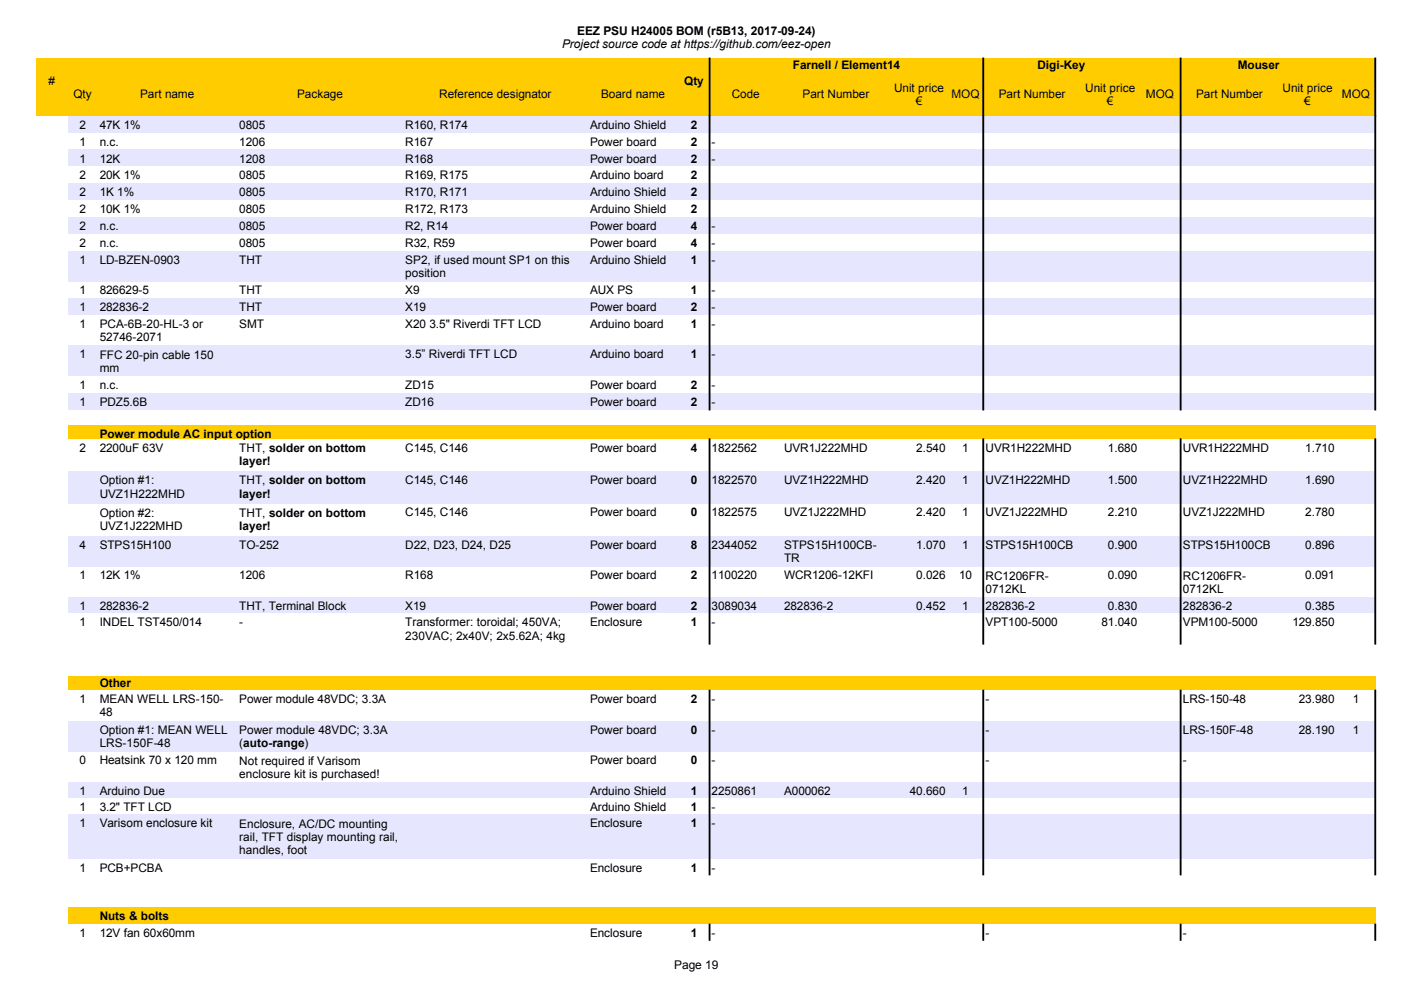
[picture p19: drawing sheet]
<svg xmlns="http://www.w3.org/2000/svg" width="297mm" height="210mm" viewBox="0 0 297 210" stroke-linecap="round" stroke-linejoin="round" font-family="sans-serif">
<defs><g id="words">
<g font-size="2.5">
<text x="119.2" y="10.2">Project source code at https://github.com/eez-open</text>
<text x="122.3" y="7.4">EEZ PSU H24005 BOM (r5B13, 2017-09-24)</text>
<text x="10.3" y="18">#</text>
<text x="145.1" y="18">Qty</text>
<text x="168.1" y="14.6">Farnell / Element14</text>
<text x="220" y="14.6">Digi-Key</text>
<text x="262.4" y="14.6">Mouser</text>
<text x="15.6" y="20.8">Qty</text>
<text x="29.7" y="20.8">Part name</text>
<text x="63" y="20.8">Package</text>
<text x="93.1" y="20.8">Reference designator</text>
<text x="127.5" y="20.8">Board name</text>
<text x="155.2" y="20.8">Code</text>
<text x="170.2" y="20.8">Part Number</text>
<text x="189.5" y="19.4">Unit price</text>
<text x="194.2" y="22.2">€</text>
<text x="201.7" y="20.8">MOQ</text>
<text x="211.8" y="20.8">Part Number</text>
<text x="230.1" y="19.4">Unit price</text>
<text x="234.7" y="22.2">€</text>
<text x="243" y="20.8">MOQ</text>
<text x="253.6" y="20.8">Part Number</text>
<text x="271.9" y="19.4">Unit price</text>
<text x="276.5" y="22.2">€</text>
<text x="284.5" y="20.8">MOQ</text>
<text x="16.8" y="27.3">2</text>
<text x="21.1" y="27.3">47K 1%</text>
<text x="50.7" y="27.3">0805</text>
<text x="85.9" y="27.3">R160, R174</text>
<text x="125.1" y="27.3">Arduino Shield</text>
<text x="146.4" y="27.3">2</text>
<text x="16.8" y="30.9">1</text>
<text x="16.8" y="34.5">1</text>
<text x="21.1" y="30.9">n.c.</text>
<text x="21.1" y="34.5">12K</text>
<text x="50.7" y="30.9">1206</text>
<text x="50.7" y="34.5">1208</text>
<text x="85.9" y="30.9">R167</text>
<text x="85.9" y="34.5">R168</text>
<text x="125.1" y="30.9">Power board</text>
<text x="125.1" y="34.5">Power board</text>
<text x="146.4" y="30.9">2</text>
<text x="146.4" y="34.5">2</text>
<text x="150.9" y="30.9">-</text>
<text x="150.9" y="34.5">-</text>
<text x="16.8" y="38">2</text>
<text x="16.8" y="41.6">2</text>
<text x="21.1" y="38">20K 1%</text>
<text x="21.1" y="41.6">1K 1%</text>
<text x="50.7" y="38">0805</text>
<text x="50.7" y="41.6">0805</text>
<text x="85.9" y="38">R169, R175</text>
<text x="85.9" y="41.6">R170, R171</text>
<text x="125.1" y="38">Arduino board</text>
<text x="125.1" y="41.6">Arduino Shield</text>
<text x="146.4" y="38">2</text>
<text x="146.4" y="41.6">2</text>
<text x="16.8" y="45.2">2</text>
<text x="21.1" y="45.2">10K 1%</text>
<text x="50.7" y="45.2">0805</text>
<text x="85.9" y="45.2">R172, R173</text>
<text x="125.1" y="45.2">Arduino Shield</text>
<text x="146.4" y="45.2">2</text>
<text x="16.8" y="48.8">2</text>
<text x="16.8" y="52.3">2</text>
<text x="21.1" y="48.8">n.c.</text>
<text x="21.1" y="52.3">n.c.</text>
<text x="50.7" y="48.8">0805</text>
<text x="50.7" y="52.3">0805</text>
<text x="85.9" y="48.8">R2, R14</text>
<text x="85.9" y="52.3">R32, R59</text>
<text x="125.1" y="48.8">Power board</text>
<text x="125.1" y="52.3">Power board</text>
<text x="146.4" y="48.8">4</text>
<text x="146.4" y="52.3">4</text>
<text x="150.9" y="48.8">-</text>
<text x="150.9" y="52.3">-</text>
<text x="16.8" y="55.9">1</text>
<text x="21.1" y="55.9">LD-BZEN-0903</text>
<text x="50.7" y="55.9">THT</text>
<text x="85.9" y="56">SP2, if used mount SP1 on this</text>
<text x="85.9" y="58.8">position</text>
<text x="125.1" y="55.9">Arduino Shield</text>
<text x="146.4" y="55.9">1</text>
<text x="150.9" y="55.9">-</text>
<text x="16.8" y="62.4">1</text>
<text x="16.8" y="66">1</text>
<text x="21.1" y="62.4">826629-5</text>
<text x="21.1" y="66">282836-2</text>
<text x="50.7" y="62.4">THT</text>
<text x="50.7" y="66">THT</text>
<text x="85.9" y="62.4">X9</text>
<text x="85.9" y="66">X19</text>
<text x="125.1" y="62.4">AUX PS</text>
<text x="125.1" y="66">Power board</text>
<text x="146.4" y="62.4">1</text>
<text x="146.4" y="66">2</text>
<text x="150.9" y="62.4">-</text>
<text x="150.9" y="66">-</text>
<text x="16.8" y="69.5">1</text>
<text x="21.1" y="69.6">PCA-6B-20-HL-3 or</text>
<text x="50.7" y="69.5">SMT</text>
<text x="85.9" y="69.5">X20 3.5&quot; Riverdi TFT LCD</text>
<text x="125.1" y="69.5">Arduino board</text>
<text x="146.4" y="69.5">1</text>
<text x="150.9" y="69.5">-</text>
<text x="16.8" y="76">1</text>
<text x="21.1" y="72.4">52746-2071</text>
<text x="21.1" y="76.1">FFC 20-pin cable 150</text>
<text x="85.9" y="76">3.5” Riverdi TFT LCD</text>
<text x="125.1" y="76">Arduino board</text>
<text x="146.4" y="76">1</text>
<text x="150.9" y="76">-</text>
<text x="16.8" y="82.5">1</text>
<text x="21.1" y="82.5">n.c.</text>
<text x="21.1" y="78.9">mm</text>
<text x="85.9" y="82.5">ZD15</text>
<text x="125.1" y="82.5">Power board</text>
<text x="146.4" y="82.5">2</text>
<text x="150.9" y="82.5">-</text>
<text x="16.8" y="86">1</text>
<text x="21.1" y="86">PDZ5.6B</text>
<text x="85.9" y="86">ZD16</text>
<text x="125.1" y="86">Power board</text>
<text x="146.4" y="86">2</text>
<text x="150.9" y="86">-</text>
<text x="16.8" y="95.8">2</text>
<text x="21.1" y="92.9">Power module AC input option</text>
<text x="21.1" y="95.8">2200uF 63V</text>
<text x="50.7" y="95.8">THT, solder on bottom</text>
<text x="85.9" y="95.8">C145, C146</text>
<text x="125.1" y="95.8">Power board</text>
<text x="146.4" y="95.8">4</text>
<text x="150.9" y="95.8">1822562</text>
<text x="166.2" y="95.8">UVR1J222MHD</text>
<text x="194.3" y="95.8">2.540</text>
<text x="204" y="95.8">1</text>
<text x="209" y="95.8">UVR1H222MHD</text>
<text x="234.9" y="95.8">1.680</text>
<text x="250.8" y="95.8">UVR1H222MHD</text>
<text x="276.8" y="95.8">1.710</text>
<text x="50.7" y="98.6">layer!</text>
<text x="21.1" y="102.7">Option #1:</text>
<text x="21.1" y="105.5">UVZ1H222MHD</text>
<text x="50.7" y="102.7">THT, solder on bottom</text>
<text x="50.7" y="105.5">layer!</text>
<text x="85.9" y="102.7">C145, C146</text>
<text x="125.1" y="102.7">Power board</text>
<text x="146.4" y="102.7">0</text>
<text x="150.9" y="102.7">1822570</text>
<text x="166.2" y="102.7">UVZ1H222MHD</text>
<text x="194.3" y="102.7">2.420</text>
<text x="204" y="102.7">1</text>
<text x="209" y="102.7">UVZ1H222MHD</text>
<text x="234.9" y="102.7">1.500</text>
<text x="250.8" y="102.7">UVZ1H222MHD</text>
<text x="276.8" y="102.7">1.690</text>
<text x="21.1" y="109.5">Option #2:</text>
<text x="21.1" y="112.4">UVZ1J222MHD</text>
<text x="50.7" y="109.5">THT, solder on bottom</text>
<text x="50.7" y="112.4">layer!</text>
<text x="85.9" y="109.5">C145, C146</text>
<text x="125.1" y="109.5">Power board</text>
<text x="146.4" y="109.5">0</text>
<text x="150.9" y="109.5">1822575</text>
<text x="166.2" y="109.5">UVZ1J222MHD</text>
<text x="194.3" y="109.5">2.420</text>
<text x="204" y="109.5">1</text>
<text x="209" y="109.5">UVZ1J222MHD</text>
<text x="234.9" y="109.5">2.210</text>
<text x="250.8" y="109.5">UVZ1J222MHD</text>
<text x="276.8" y="109.5">2.780</text>
<text x="16.8" y="116.3">4</text>
<text x="21.1" y="116.3">STPS15H100</text>
<text x="50.7" y="116.3">TO-252</text>
<text x="85.9" y="116.3">D22, D23, D24, D25</text>
<text x="125.1" y="116.3">Power board</text>
<text x="146.4" y="116.3">8</text>
<text x="150.9" y="116.3">2344052</text>
<text x="166.2" y="116.4">STPS15H100CB-</text>
<text x="166.2" y="119.2">TR</text>
<text x="194.3" y="116.3">1.070</text>
<text x="204" y="116.3">1</text>
<text x="209" y="116.3">STPS15H100CB</text>
<text x="234.9" y="116.3">0.900</text>
<text x="250.8" y="116.3">STPS15H100CB</text>
<text x="276.8" y="116.3">0.896</text>
<text x="16.8" y="122.8">1</text>
<text x="21.1" y="122.8">12K 1%</text>
<text x="50.7" y="122.8">1206</text>
<text x="85.9" y="122.8">R168</text>
<text x="125.1" y="122.8">Power board</text>
<text x="146.4" y="122.8">2</text>
<text x="150.9" y="122.8">1100220</text>
<text x="166.2" y="122.8">WCR1206-12KFI</text>
<text x="194.3" y="122.8">0.026</text>
<text x="203.3" y="122.8">10</text>
<text x="209" y="122.9">RC1206FR-</text>
<text x="209" y="125.7">0712KL</text>
<text x="234.9" y="122.8">0.090</text>
<text x="250.8" y="122.9">RC1206FR-</text>
<text x="250.8" y="125.7">0712KL</text>
<text x="276.8" y="122.8">0.091</text>
<text x="16.8" y="129.4">1</text>
<text x="21.1" y="129.4">282836-2</text>
<text x="50.7" y="129.4">THT, Terminal Block</text>
<text x="85.9" y="129.4">X19</text>
<text x="125.1" y="129.4">Power board</text>
<text x="146.4" y="129.4">2</text>
<text x="150.9" y="129.4">3089034</text>
<text x="166.2" y="129.4">282836-2</text>
<text x="194.3" y="129.4">0.452</text>
<text x="204" y="129.4">1</text>
<text x="209" y="129.4">282836-2</text>
<text x="234.9" y="129.4">0.830</text>
<text x="250.8" y="129.4">282836-2</text>
<text x="276.8" y="129.4">0.385</text>
<text x="16.8" y="132.8">1</text>
<text x="21.1" y="132.8">INDEL TST450/014</text>
<text x="50.7" y="132.8">-</text>
<text x="85.9" y="132.8">Transformer: toroidal; 450VA;</text>
<text x="85.9" y="135.6">230VAC; 2x40V; 2x5.62A; 4kg</text>
<text x="125.1" y="132.8">Enclosure</text>
<text x="146.4" y="132.8">1</text>
<text x="150.9" y="132.8">-</text>
<text x="209" y="132.8">VPT100-5000</text>
<text x="233.5" y="132.8">81.040</text>
<text x="250.8" y="132.8">VPM100-5000</text>
<text x="274" y="132.8">129.850</text>
<text x="16.8" y="149">1</text>
<text x="21.1" y="145.7">Other</text>
<text x="21.1" y="149.1">MEAN WELL LRS-150-</text>
<text x="50.7" y="149">Power module 48VDC; 3.3A</text>
<text x="125.1" y="149">Power board</text>
<text x="146.4" y="149">2</text>
<text x="150.9" y="149">-</text>
<text x="209" y="149">-</text>
<text x="250.8" y="149">LRS-150-48</text>
<text x="275.4" y="149">23.980</text>
<text x="286.8" y="149">1</text>
<text x="21.1" y="151.9">48</text>
<text x="21.1" y="155.6">Option #1: MEAN WELL</text>
<text x="50.7" y="155.6">Power module 48VDC; 3.3A</text>
<text x="125.1" y="155.6">Power board</text>
<text x="146.4" y="155.6">0</text>
<text x="150.9" y="155.6">-</text>
<text x="209" y="155.6">-</text>
<text x="250.8" y="155.6">LRS-150F-48</text>
<text x="275.4" y="155.6">28.190</text>
<text x="286.8" y="155.6">1</text>
<text x="21.1" y="158.4">LRS-150F-48</text>
<text x="50.7" y="158.4">(auto-range)</text>
<text x="16.8" y="162.1">0</text>
<text x="21.1" y="162.1">Heatsink 70 x 120 mm</text>
<text x="50.7" y="162.1">Not required if Varisom</text>
<text x="50.7" y="164.9">enclosure kit is purchased!</text>
<text x="125.1" y="162.1">Power board</text>
<text x="146.4" y="162.1">0</text>
<text x="150.9" y="162.1">-</text>
<text x="209" y="162.1">-</text>
<text x="250.8" y="162.1">-</text>
<text x="16.8" y="168.6">1</text>
<text x="16.8" y="172">1</text>
<text x="21.1" y="168.6">Arduino Due</text>
<text x="21.1" y="172">3.2&quot; TFT LCD</text>
<text x="125.1" y="168.6">Arduino Shield</text>
<text x="125.1" y="172">Arduino Shield</text>
<text x="146.4" y="168.6">1</text>
<text x="146.4" y="172">1</text>
<text x="150.9" y="168.6">2250861</text>
<text x="150.9" y="172">-</text>
<text x="166.2" y="168.6">A000062</text>
<text x="192.9" y="168.6">40.660</text>
<text x="204" y="168.6">1</text>
<text x="16.8" y="175.4">1</text>
<text x="21.1" y="175.4">Varisom enclosure kit</text>
<text x="50.7" y="175.5">Enclosure, AC/DC mounting</text>
<text x="50.7" y="178.3">rail, TFT display mounting rail,</text>
<text x="125.1" y="175.4">Enclosure</text>
<text x="146.4" y="175.4">1</text>
<text x="150.9" y="175.4">-</text>
<text x="16.8" y="184.8">1</text>
<text x="21.1" y="184.8">PCB+PCBA</text>
<text x="50.7" y="181.1">handles, foot</text>
<text x="125.1" y="184.8">Enclosure</text>
<text x="146.4" y="184.8">1</text>
<text x="150.9" y="184.8">-</text>
<text x="21.1" y="195.1">Nuts &amp; bolts</text>
<text x="16.8" y="198.6">1</text>
<text x="21.1" y="198.6">12V fan 60x60mm</text>
<text x="125.1" y="198.6">Enclosure</text>
<text x="146.4" y="198.6">1</text>
<text x="150.9" y="198.6">-</text>
<text x="209" y="198.6">-</text>
<text x="250.8" y="198.6">-</text>
<text x="142.9" y="205.4">Page 19</text>
</g>
</g></defs>
<path d="M7.6 12.3h284v12.3h-284z" fill-rule="evenodd" fill="#fc0"/>
<g fill="#000" stroke="#000" stroke-width=".21">
<path d="M150.4 12.3h.1v12.3h-.1z" fill-rule="evenodd"/>
<path d="M208.4 12.3h.2v12.3h-.2z" fill-rule="evenodd"/>
<path d="M250.2 12.3h.2v12.3h-.2z" fill-rule="evenodd"/>
<path d="M291.5 12.3h.2v12.3h-.2z" fill-rule="evenodd"/>
</g>
<g fill="#e6e6ff">
<path d="M14.4 24.6h277.2v3.6h-277.2z" fill-rule="evenodd"/>
<path d="M14.4 31.7h277.2v3.6h-277.2z" fill-rule="evenodd"/>
<path d="M14.4 38.9h277.2v3.5h-277.2z" fill-rule="evenodd"/>
<path d="M14.4 46h277.2v3.6h-277.2z" fill-rule="evenodd"/>
<path d="M14.4 53.2h277.2v6.5h-277.2z" fill-rule="evenodd"/>
<path d="M14.4 63.2h277.2v3.6h-277.2z" fill-rule="evenodd"/>
<path d="M14.4 73.3h277.2v6.4h-277.2z" fill-rule="evenodd"/>
<path d="M14.4 83.3h277.2v3.6h-277.2z" fill-rule="evenodd"/>
</g>
<path d="M14.4 90.2h277.2v2.9h-277.2z" fill-rule="evenodd" fill="#fc0"/>
<g fill="#e6e6ff">
<path d="M14.4 99.9h277.2v6.9h-277.2z" fill-rule="evenodd"/>
<path d="M14.4 113.6h277.2v6.5h-277.2z" fill-rule="evenodd"/>
<path d="M14.4 126.6h277.2v3.4h-277.2z" fill-rule="evenodd"/>
</g>
<path d="M14.4 143.4h277.2v2.9h-277.2z" fill-rule="evenodd" fill="#fc0"/>
<g fill="#e6e6ff">
<path d="M14.4 152.8h277.2v6.5h-277.2z" fill-rule="evenodd"/>
<path d="M14.4 165.9h277.2v3.4h-277.2z" fill-rule="evenodd"/>
<path d="M14.4 172.7h277.2v9.3h-277.2z" fill-rule="evenodd"/>
</g>
<path d="M14.4 192.3h277.2v3.6h-277.2z" fill-rule="evenodd" fill="#fc0"/>
<g fill="#000" stroke="#000" stroke-width=".21">
<path d="M150.4 24.6h.1v62.3h-.1z" fill-rule="evenodd"/>
<path d="M208.4 24.6h.2v62.3h-.2z" fill-rule="evenodd"/>
<path d="M250.2 24.6h.2v62.3h-.2z" fill-rule="evenodd"/>
<path d="M291.5 24.6h.2v62.3h-.2z" fill-rule="evenodd"/>
<path d="M150.4 93.1h.1v43.5h-.1z" fill-rule="evenodd"/>
<path d="M208.4 93.1h.2v43.5h-.2z" fill-rule="evenodd"/>
<path d="M250.2 93.1h.2v43.5h-.2z" fill-rule="evenodd"/>
<path d="M291.5 93.1h.2v43.5h-.2z" fill-rule="evenodd"/>
<path d="M150.4 146.3h.1v39.2h-.1z" fill-rule="evenodd"/>
<path d="M208.4 146.3h.2v39.2h-.2z" fill-rule="evenodd"/>
<path d="M250.2 146.3h.2v39.2h-.2z" fill-rule="evenodd"/>
<path d="M291.5 146.3h.2v39.2h-.2z" fill-rule="evenodd"/>
<path d="M150.4 195.9h.1v3.5h-.1z" fill-rule="evenodd"/>
<path d="M208.4 195.9h.2v3.5h-.2z" fill-rule="evenodd"/>
<path d="M250.2 195.9h.2v3.5h-.2z" fill-rule="evenodd"/>
<path d="M291.5 195.9h.2v3.5h-.2z" fill-rule="evenodd"/>
</g>
<use href="#words"/>
</svg>
